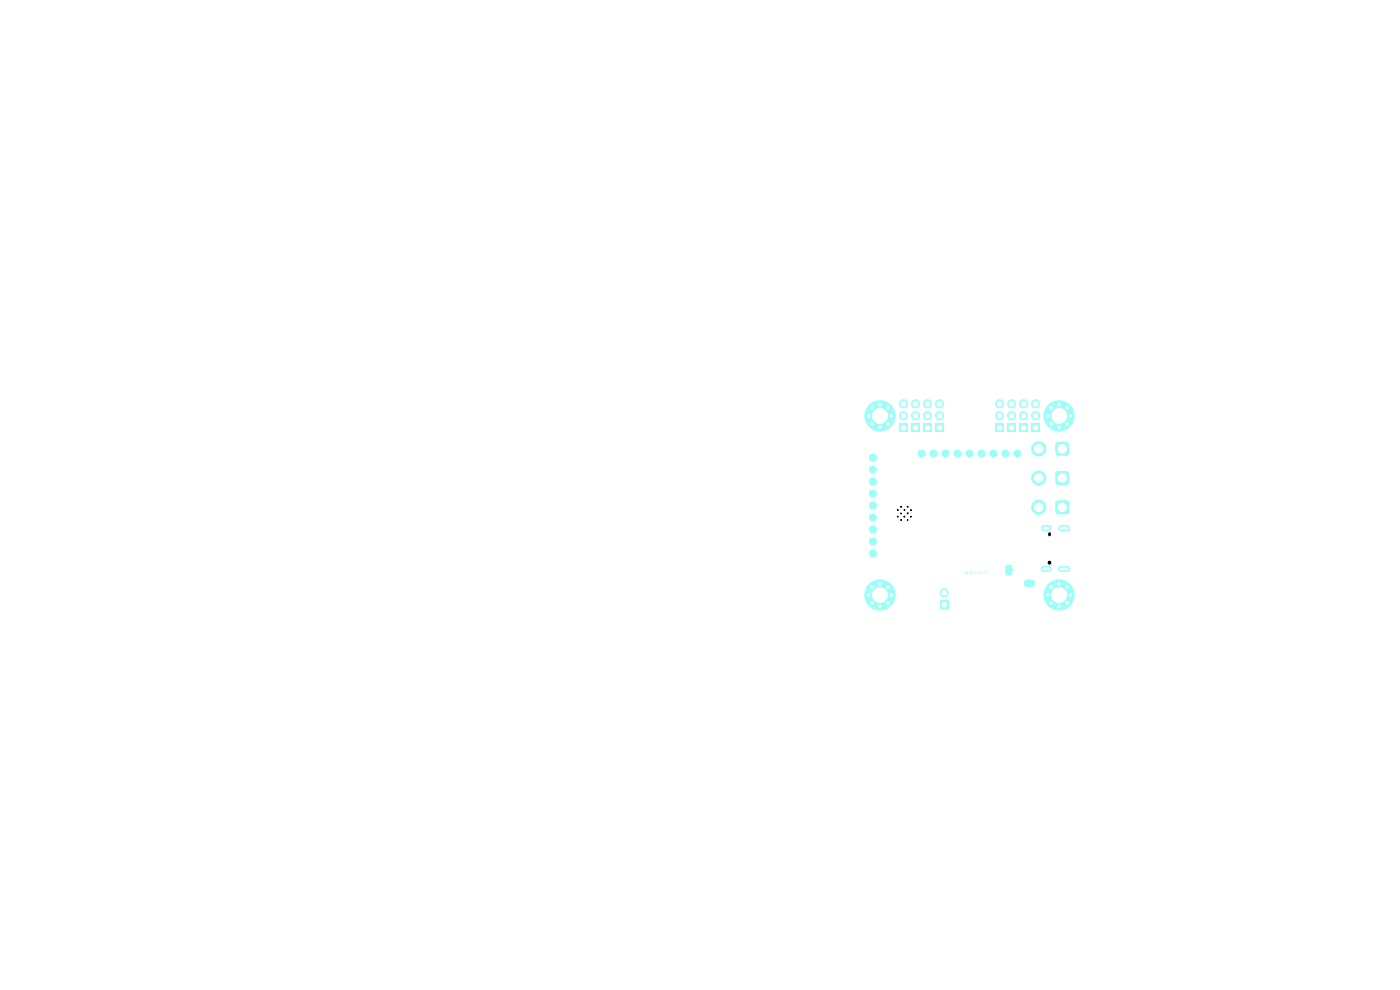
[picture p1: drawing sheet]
<svg xmlns="http://www.w3.org/2000/svg" width="297mm" height="210mm" viewBox="0 0 297 210" stroke-linecap="round" stroke-linejoin="round" font-family="sans-serif">
<g fill="#9afff8">
<path d="M218.2 123h.3v1.5h-.3z"/>
<path d="M213.2 120.8h1.5v.3h-1.5z"/>
<path d="M224 94l.6-.3h1.5l.5 .2 .2 .6v1.5l-.1 .4-.6 .3h-1.5l-.5-.2-.3-.5v-1.5z"/>
</g>
<circle cx="220.3" cy="95.2" r="1.5" fill="#9afff8" stroke="#9afff8" stroke-width=".21"/>
<path d="M224.1 106.3l.5-.2h1.5l.6 .3 .1 .5v1.5l-.2 .5-.5 .2h-1.5l-.6-.3-.2-.4v-1.5z" fill="#9afff8"/>
<g fill="#9afff8" stroke="#9afff8" stroke-width=".21">
<circle cx="220.3" cy="107.6" r="1.5"/>
<circle cx="186.7" cy="123.8" r=".4"/>
<circle cx="188.4" cy="124.5" r=".4"/>
<circle cx="185" cy="124.5" r=".4"/>
<circle cx="189.1" cy="126.2" r=".4"/>
<circle cx="186.7" cy="126.2" r="3.2"/>
<circle cx="184.3" cy="126.2" r=".4"/>
<circle cx="188.4" cy="127.9" r=".4"/>
<circle cx="185" cy="127.9" r=".4"/>
<circle cx="186.7" cy="128.6" r=".4"/>
</g>
<path d="M193.4 89.9h1.7v1.7h-1.7z" fill="#9afff8"/>
<g fill="#9afff8" stroke="#9afff8" stroke-width=".21">
<circle cx="194.2" cy="88.2" r=".85"/>
<circle cx="194.2" cy="85.6" r=".85"/>
<circle cx="209" cy="121.5" r=".23"/>
<circle cx="208" cy="121.5" r=".2"/>
<circle cx="206" cy="121.5" r=".25"/>
<circle cx="205" cy="121.5" r=".25"/>
<circle cx="207" cy="121.5" r=".2"/>
<circle cx="222.7" cy="119.4" r=".3"/>
</g>
<path d="M222.6 113.2v.3" fill="none" stroke="#9afff8" stroke-width=".6"/>
<path d="M221.4 112h1M225.1 112h1.3M221.4 120.7h1M225.1 120.7h1.3" fill="none" stroke="#9afff8" stroke-width="1.3"/>
<path d="M213.7 89.9h1.7v1.7h-1.7z" fill="#9afff8"/>
<g fill="#9afff8" stroke="#9afff8" stroke-width=".21">
<circle cx="214.6" cy="88.2" r=".85"/>
<circle cx="214.6" cy="85.6" r=".85"/>
<circle cx="224.7" cy="123.8" r=".4"/>
<circle cx="226.4" cy="124.5" r=".4"/>
<circle cx="223" cy="124.5" r=".4"/>
<circle cx="227.1" cy="126.2" r=".4"/>
<circle cx="224.7" cy="126.2" r="3.2"/>
<circle cx="222.3" cy="126.2" r=".4"/>
<circle cx="226.4" cy="127.9" r=".4"/>
<circle cx="223" cy="127.9" r=".4"/>
<circle cx="224.7" cy="128.6" r=".4"/>
</g>
<path d="M218.8 89.9h1.7v1.7h-1.7z" fill="#9afff8"/>
<g fill="#9afff8" stroke="#9afff8" stroke-width=".21">
<circle cx="219.7" cy="88.2" r=".85"/>
<circle cx="219.7" cy="85.6" r=".85"/>
</g>
<path d="M199.5 127.4h1.6v1.7h-1.6z" fill="#9afff8"/>
<g fill="#9afff8" stroke="#9afff8" stroke-width=".21">
<circle cx="200.3" cy="125.7" r=".85"/>
<circle cx="222.3" cy="88.2" r=".4"/>
<circle cx="223" cy="86.5" r=".4"/>
<circle cx="223" cy="89.9" r=".4"/>
<circle cx="224.7" cy="85.8" r=".4"/>
<circle cx="224.7" cy="88.2" r="3.2"/>
<circle cx="224.7" cy="90.6" r=".4"/>
<circle cx="226.4" cy="86.5" r=".4"/>
<circle cx="226.4" cy="89.9" r=".4"/>
<circle cx="227.1" cy="88.2" r=".4"/>
</g>
<path d="M190.8 89.9h1.7v1.7h-1.7z" fill="#9afff8"/>
<g fill="#9afff8" stroke="#9afff8" stroke-width=".21">
<circle cx="191.7" cy="88.2" r=".85"/>
<circle cx="191.7" cy="85.6" r=".85"/>
</g>
<path d="M224 100.2l.6-.3h1.5l.5 .2 .2 .6v1.5l-.1 .4-.6 .3h-1.5l-.5-.2-.3-.5v-1.5z" fill="#9afff8"/>
<circle cx="220.3" cy="101.4" r="1.5" fill="#9afff8" stroke="#9afff8" stroke-width=".21"/>
<path d="M195.9 89.9h1.7v1.7h-1.7z" fill="#9afff8"/>
<g fill="#9afff8" stroke="#9afff8" stroke-width=".21">
<circle cx="196.8" cy="88.2" r=".85"/>
<circle cx="196.8" cy="85.6" r=".85"/>
</g>
<path d="M211.2 89.9h1.7v1.7h-1.7z" fill="#9afff8"/>
<g fill="#9afff8" stroke="#9afff8" stroke-width=".21">
<circle cx="212.1" cy="88.2" r=".85"/>
<circle cx="212.1" cy="85.6" r=".85"/>
</g>
<path d="M198.4 89.9h1.7v1.7h-1.7z" fill="#9afff8"/>
<g fill="#9afff8" stroke="#9afff8" stroke-width=".21">
<circle cx="199.3" cy="88.2" r=".85"/>
<circle cx="199.3" cy="85.6" r=".85"/>
<circle cx="185.2" cy="117.4" r=".75"/>
<circle cx="185.2" cy="114.8" r=".75"/>
<circle cx="185.2" cy="112.3" r=".75"/>
<circle cx="185.2" cy="109.8" r=".75"/>
<circle cx="185.2" cy="107.2" r=".75"/>
<circle cx="185.2" cy="104.7" r=".75"/>
<circle cx="185.2" cy="102.1" r=".75"/>
<circle cx="185.2" cy="99.6" r=".75"/>
<circle cx="185.2" cy="97.1" r=".75"/>
<circle cx="215.8" cy="96.2" r=".75"/>
<circle cx="213.3" cy="96.2" r=".75"/>
<circle cx="210.8" cy="96.2" r=".75"/>
<circle cx="208.2" cy="96.2" r=".75"/>
<circle cx="205.7" cy="96.2" r=".75"/>
<circle cx="203.1" cy="96.2" r=".75"/>
<circle cx="200.6" cy="96.2" r=".75"/>
<circle cx="198.1" cy="96.2" r=".75"/>
<circle cx="195.5" cy="96.2" r=".75"/>
</g>
<path d="M216.3 89.9h1.7v1.7h-1.7z" fill="#9afff8"/>
<g fill="#9afff8" stroke="#9afff8" stroke-width=".21">
<circle cx="217.1" cy="88.2" r=".85"/>
<circle cx="217.1" cy="85.6" r=".85"/>
</g>
<g fill="#9afff8">
<path d="M218.5 123h.7l.3 .3v.8l-.3 .4h-.7z"/>
<path d="M217.3 123.2l.4-.2h.5v1.5h-.5l-.4-.2z"/>
</g>
<g fill="#9afff8" stroke="#9afff8" stroke-width=".21">
<circle cx="186.7" cy="85.8" r=".4"/>
<circle cx="188.4" cy="86.5" r=".4"/>
<circle cx="185" cy="86.5" r=".4"/>
<circle cx="189.1" cy="88.2" r=".4"/>
<circle cx="186.7" cy="88.2" r="3.2"/>
<circle cx="184.3" cy="88.2" r=".4"/>
<circle cx="188.4" cy="89.9" r=".4"/>
<circle cx="185" cy="89.9" r=".4"/>
<circle cx="186.7" cy="90.6" r=".4"/>
</g>
<g fill="#9afff8">
<path d="M213.2 121.1h1.5v.7l-.4 .3h-.8l-.2-.3z"/>
<path d="M213.4 119.9h1.1l.2 .3v.6h-1.5v-.6z"/>
</g>
<g fill="#fff" stroke="#fff" stroke-width=".21">
<circle cx="225.3" cy="95.2" r=".9"/>
<circle cx="220.3" cy="95.2" r=".9"/>
<circle cx="225.3" cy="107.6" r=".9"/>
<circle cx="220.3" cy="107.6" r=".9"/>
<circle cx="186.7" cy="123.8" r=".25"/>
<circle cx="188.4" cy="124.5" r=".25"/>
<circle cx="185" cy="124.5" r=".25"/>
<circle cx="189.1" cy="126.2" r=".25"/>
<circle cx="186.7" cy="126.2" r="1.6"/>
<circle cx="184.3" cy="126.2" r=".25"/>
<circle cx="188.4" cy="127.9" r=".25"/>
<circle cx="185" cy="127.9" r=".25"/>
<circle cx="186.7" cy="128.6" r=".25"/>
<circle cx="194.2" cy="90.7" r=".5"/>
<circle cx="194.2" cy="88.2" r=".5"/>
<circle cx="194.2" cy="85.6" r=".5"/>
<circle cx="209" cy="121.5" r=".1"/>
<circle cx="208" cy="121.5" r=".1"/>
<circle cx="206" cy="121.5" r=".1"/>
<circle cx="205" cy="121.5" r=".1"/>
<circle cx="207" cy="121.5" r=".1"/>
<circle cx="214.6" cy="90.7" r=".5"/>
<circle cx="214.6" cy="88.2" r=".5"/>
<circle cx="214.6" cy="85.6" r=".5"/>
<circle cx="224.7" cy="123.8" r=".25"/>
<circle cx="226.4" cy="124.5" r=".25"/>
<circle cx="223" cy="124.5" r=".25"/>
<circle cx="227.1" cy="126.2" r=".25"/>
<circle cx="224.7" cy="126.2" r="1.6"/>
<circle cx="222.3" cy="126.2" r=".25"/>
<circle cx="226.4" cy="127.9" r=".25"/>
<circle cx="223" cy="127.9" r=".25"/>
<circle cx="224.7" cy="128.6" r=".25"/>
<circle cx="219.7" cy="90.7" r=".5"/>
<circle cx="219.7" cy="88.2" r=".5"/>
<circle cx="219.7" cy="85.6" r=".5"/>
<circle cx="200.3" cy="128.3" r=".5"/>
<circle cx="200.3" cy="125.7" r=".5"/>
<circle cx="222.3" cy="88.2" r=".25"/>
<circle cx="223" cy="86.5" r=".25"/>
<circle cx="223" cy="89.9" r=".25"/>
<circle cx="224.7" cy="85.8" r=".25"/>
<circle cx="224.7" cy="88.2" r="1.6"/>
<circle cx="224.7" cy="90.6" r=".25"/>
<circle cx="226.4" cy="86.5" r=".25"/>
<circle cx="226.4" cy="89.9" r=".25"/>
<circle cx="227.1" cy="88.2" r=".25"/>
<circle cx="191.7" cy="90.7" r=".5"/>
<circle cx="191.7" cy="88.2" r=".5"/>
<circle cx="191.7" cy="85.6" r=".5"/>
<circle cx="225.3" cy="101.4" r=".9"/>
<circle cx="220.3" cy="101.4" r=".9"/>
<circle cx="196.8" cy="90.7" r=".5"/>
<circle cx="196.8" cy="88.2" r=".5"/>
<circle cx="196.8" cy="85.6" r=".5"/>
<circle cx="212.1" cy="90.7" r=".5"/>
<circle cx="212.1" cy="88.2" r=".5"/>
<circle cx="212.1" cy="85.6" r=".5"/>
<circle cx="199.3" cy="90.7" r=".5"/>
<circle cx="199.3" cy="88.2" r=".5"/>
<circle cx="199.3" cy="85.6" r=".5"/>
<circle cx="217.1" cy="90.7" r=".5"/>
<circle cx="217.1" cy="88.2" r=".5"/>
<circle cx="217.1" cy="85.6" r=".5"/>
<circle cx="186.7" cy="85.8" r=".25"/>
<circle cx="188.4" cy="86.5" r=".25"/>
<circle cx="185" cy="86.5" r=".25"/>
<circle cx="189.1" cy="88.2" r=".25"/>
<circle cx="186.7" cy="88.2" r="1.6"/>
<circle cx="184.3" cy="88.2" r=".25"/>
<circle cx="188.4" cy="89.9" r=".25"/>
<circle cx="185" cy="89.9" r=".25"/>
<circle cx="186.7" cy="90.6" r=".25"/>
</g>
<g fill="#000" stroke="#000" stroke-width=".21">
<circle cx="190.5" cy="109.6" r=".1"/>
<circle cx="190.5" cy="108.2" r=".1"/>
<circle cx="191.2" cy="110.3" r=".1"/>
<circle cx="191.2" cy="108.9" r=".1"/>
<circle cx="191.2" cy="107.5" r=".1"/>
<circle cx="191.9" cy="109.6" r=".1"/>
<circle cx="191.9" cy="108.2" r=".1"/>
<circle cx="192.6" cy="110.3" r=".1"/>
<circle cx="192.6" cy="108.9" r=".1"/>
<circle cx="192.6" cy="107.5" r=".1"/>
<circle cx="193.3" cy="109.6" r=".1"/>
<circle cx="193.3" cy="108.2" r=".1"/>
<circle cx="222.7" cy="119.4" r=".3"/>
</g>
<path d="M222.6 113.2v.3" fill="none" stroke="#000" stroke-width=".6"/>
<path d="M221.4 112h1M225.1 112h1.3M221.4 120.7h1M225.1 120.7h1.3" fill="none" stroke="#fff" stroke-width=".6"/>
</svg>
